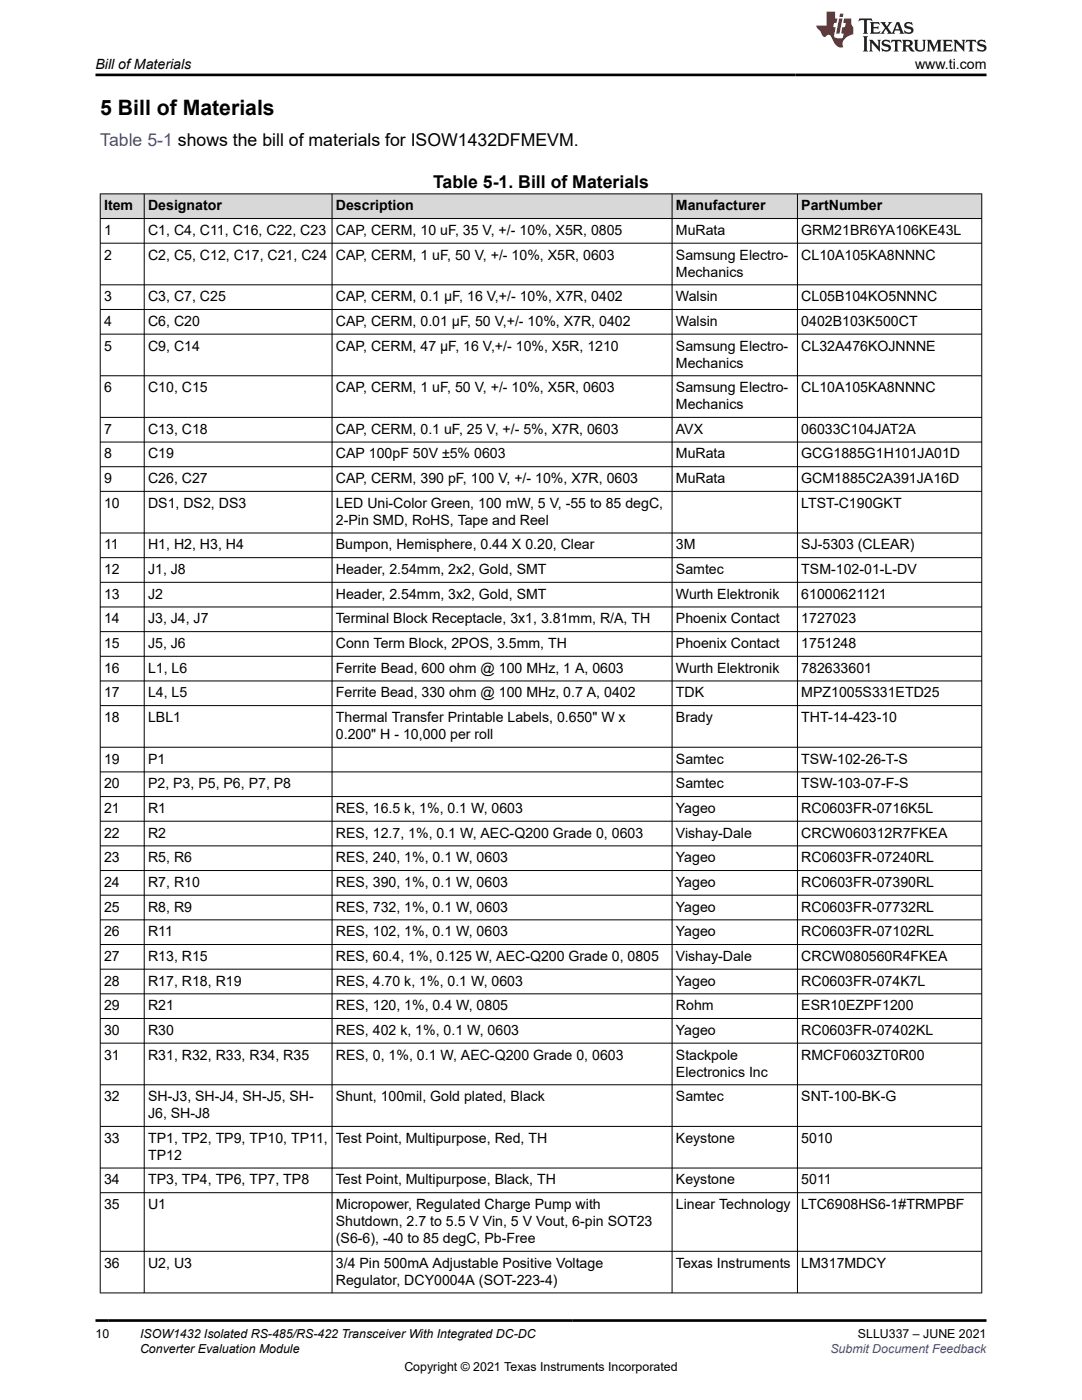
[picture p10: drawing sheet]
<svg xmlns="http://www.w3.org/2000/svg" width="216mm" height="279mm" viewBox="0 0 216 279" stroke-linecap="round" stroke-linejoin="round" font-family="sans-serif">
<defs><g id="words">
<text font-size="4.2" x="20" y="22.9">5 Bill of Materials</text>
<text font-size="3.5" fill="#00f" x="20" y="29.1">Table 5-1 shows the bill of materials for ISOW1432DFMEVM.</text>
<text font-size="3.5" x="86.4" y="37.5">Table 5-1. Bill of Materials</text>
<g font-size="2.8">
<text x="19" y="13.8">Bill of Materials</text>
<text x="182.6" y="13.8">www.ti.com</text>
<text x="20.8" y="42">Item</text>
<text x="29.5" y="42">Designator</text>
<text x="67" y="42">Description</text>
<text x="134.9" y="42">Manufacturer</text>
<text x="159.9" y="42">PartNumber</text>
<text x="20.8" y="46.9">1</text>
<text x="29.5" y="46.9">C1, C4, C11, C16, C22, C23</text>
<text x="67" y="46.9">CAP, CERM, 10 uF, 35 V, +/- 10%, X5R, 0805</text>
<text x="134.9" y="46.9">MuRata</text>
<text x="159.9" y="46.9">GRM21BR6YA106KE43L</text>
<text x="20.8" y="51.8">2</text>
<text x="29.5" y="51.8">C2, C5, C12, C17, C21, C24</text>
<text x="67" y="51.8">CAP, CERM, 1 uF, 50 V, +/- 10%, X5R, 0603</text>
<text x="134.9" y="51.8">Samsung Electro-</text>
<text x="159.9" y="51.8">CL10A105KA8NNNC</text>
<text x="134.9" y="55.2">Mechanics</text>
<text x="20.8" y="60.1">3</text>
<text x="20.8" y="65">4</text>
<text x="29.5" y="60.1">C3, C7, C25</text>
<text x="29.5" y="65">C6, C20</text>
<text x="67" y="60.1">CAP, CERM, 0.1 µF, 16 V,+/- 10%, X7R, 0402</text>
<text x="67" y="65">CAP, CERM, 0.01 µF, 50 V,+/- 10%, X7R, 0402</text>
<text x="134.9" y="60.1">Walsin</text>
<text x="134.9" y="65">Walsin</text>
<text x="159.9" y="60.1">CL05B104KO5NNNC</text>
<text x="159.9" y="65">0402B103K500CT</text>
<text x="20.8" y="70">5</text>
<text x="29.5" y="70">C9, C14</text>
<text x="67" y="70">CAP, CERM, 47 µF, 16 V,+/- 10%, X5R, 1210</text>
<text x="134.9" y="70">Samsung Electro-</text>
<text x="159.9" y="70">CL32A476KOJNNNE</text>
<text x="134.9" y="73.3">Mechanics</text>
<text x="20.8" y="78.3">6</text>
<text x="29.5" y="78.3">C10, C15</text>
<text x="67" y="78.3">CAP, CERM, 1 uF, 50 V, +/- 10%, X5R, 0603</text>
<text x="134.9" y="78.3">Samsung Electro-</text>
<text x="134.9" y="81.7">Mechanics</text>
<text x="159.9" y="78.3">CL10A105KA8NNNC</text>
<text x="20.8" y="86.6">7</text>
<text x="29.5" y="86.6">C13, C18</text>
<text x="67" y="86.6">CAP, CERM, 0.1 uF, 25 V, +/- 5%, X7R, 0603</text>
<text x="134.9" y="86.6">AVX</text>
<text x="159.9" y="86.6">06033C104JAT2A</text>
<text x="20.8" y="91.5">8</text>
<text x="29.5" y="91.5">C19</text>
<text x="67" y="91.5">CAP 100pF 50V ±5% 0603</text>
<text x="134.9" y="91.5">MuRata</text>
<text x="159.9" y="91.5">GCG1885G1H101JA01D</text>
<text x="20.8" y="96.4">9</text>
<text x="20.8" y="101.3">10</text>
<text x="29.5" y="96.4">C26, C27</text>
<text x="29.5" y="101.3">DS1, DS2, DS3</text>
<text x="67" y="96.4">CAP, CERM, 390 pF, 100 V, +/- 10%, X7R, 0603</text>
<text x="67" y="101.3">LED Uni-Color Green, 100 mW, 5 V, -55 to 85 degC,</text>
<text x="134.9" y="96.4">MuRata</text>
<text x="159.9" y="96.4">GCM1885C2A391JA16D</text>
<text x="159.9" y="101.3">LTST-C190GKT</text>
<text x="67" y="104.7">2-Pin SMD, RoHS, Tape and Reel</text>
<text x="20.8" y="109.6">11</text>
<text x="29.5" y="109.6">H1, H2, H3, H4</text>
<text x="67" y="109.6">Bumpon, Hemisphere, 0.44 X 0.20, Clear</text>
<text x="134.9" y="109.6">3M</text>
<text x="159.9" y="109.6">SJ-5303 (CLEAR)</text>
<text x="20.8" y="114.6">12</text>
<text x="20.8" y="119.5">13</text>
<text x="29.5" y="114.6">J1, J8</text>
<text x="29.5" y="119.5">J2</text>
<text x="67" y="114.6">Header, 2.54mm, 2x2, Gold, SMT</text>
<text x="67" y="119.5">Header, 2.54mm, 3x2, Gold, SMT</text>
<text x="134.9" y="114.6">Samtec</text>
<text x="134.9" y="119.5">Wurth Elektronik</text>
<text x="159.9" y="114.6">TSM-102-01-L-DV</text>
<text x="159.9" y="119.5">61000621121</text>
<text x="20.8" y="124.4">14</text>
<text x="29.5" y="124.4">J3, J4, J7</text>
<text x="67" y="124.4">Terminal Block Receptacle, 3x1, 3.81mm, R/A, TH</text>
<text x="134.9" y="124.4">Phoenix Contact</text>
<text x="159.9" y="124.4">1727023</text>
<text x="20.8" y="129.3">15</text>
<text x="29.5" y="129.3">J5, J6</text>
<text x="67" y="129.3">Conn Term Block, 2POS, 3.5mm, TH</text>
<text x="134.9" y="129.3">Phoenix Contact</text>
<text x="159.9" y="129.3">1751248</text>
<text x="20.8" y="134.3">16</text>
<text x="29.5" y="134.3">L1, L6</text>
<text x="67" y="134.3">Ferrite Bead, 600 ohm @ 100 MHz, 1 A, 0603</text>
<text x="134.9" y="134.3">Wurth Elektronik</text>
<text x="159.9" y="134.3">782633601</text>
<text x="20.8" y="139.2">17</text>
<text x="29.5" y="139.2">L4, L5</text>
<text x="67" y="139.2">Ferrite Bead, 330 ohm @ 100 MHz, 0.7 A, 0402</text>
<text x="134.9" y="139.2">TDK</text>
<text x="159.9" y="139.2">MPZ1005S331ETD25</text>
<text x="20.8" y="144.1">18</text>
<text x="29.5" y="144.1">LBL1</text>
<text x="67" y="144.1">Thermal Transfer Printable Labels, 0.650&quot; W x</text>
<text x="67" y="147.5">0.200&quot; H - 10,000 per roll</text>
<text x="134.9" y="144.1">Brady</text>
<text x="159.9" y="144.1">THT-14-423-10</text>
<text x="20.8" y="152.4">19</text>
<text x="29.5" y="152.4">P1</text>
<text x="134.9" y="152.4">Samtec</text>
<text x="159.9" y="152.4">TSW-102-26-T-S</text>
<text x="20.8" y="157.3">20</text>
<text x="29.5" y="157.3">P2, P3, P5, P6, P7, P8</text>
<text x="134.9" y="157.3">Samtec</text>
<text x="159.9" y="157.3">TSW-103-07-F-S</text>
<text x="20.8" y="162.2">21</text>
<text x="20.8" y="167.2">22</text>
<text x="29.5" y="162.2">R1</text>
<text x="29.5" y="167.2">R2</text>
<text x="67" y="162.2">RES, 16.5 k, 1%, 0.1 W, 0603</text>
<text x="67" y="167.2">RES, 12.7, 1%, 0.1 W, AEC-Q200 Grade 0, 0603</text>
<text x="134.9" y="162.2">Yageo</text>
<text x="134.9" y="167.2">Vishay-Dale</text>
<text x="159.9" y="162.2">RC0603FR-0716K5L</text>
<text x="159.9" y="167.2">CRCW060312R7FKEA</text>
<text x="20.8" y="172.1">23</text>
<text x="29.5" y="172.1">R5, R6</text>
<text x="67" y="172.1">RES, 240, 1%, 0.1 W, 0603</text>
<text x="134.9" y="172.1">Yageo</text>
<text x="159.9" y="172.1">RC0603FR-07240RL</text>
<text x="20.8" y="177">24</text>
<text x="29.5" y="177">R7, R10</text>
<text x="67" y="177">RES, 390, 1%, 0.1 W, 0603</text>
<text x="134.9" y="177">Yageo</text>
<text x="159.9" y="177">RC0603FR-07390RL</text>
<text x="20.8" y="181.9">25</text>
<text x="29.5" y="181.9">R8, R9</text>
<text x="67" y="181.9">RES, 732, 1%, 0.1 W, 0603</text>
<text x="134.9" y="181.9">Yageo</text>
<text x="159.9" y="181.9">RC0603FR-07732RL</text>
<text x="20.8" y="186.9">26</text>
<text x="20.8" y="191.8">27</text>
<text x="29.5" y="186.9">R11</text>
<text x="29.5" y="191.8">R13, R15</text>
<text x="67" y="186.9">RES, 102, 1%, 0.1 W, 0603</text>
<text x="67" y="191.8">RES, 60.4, 1%, 0.125 W, AEC-Q200 Grade 0, 0805</text>
<text x="134.9" y="186.9">Yageo</text>
<text x="134.9" y="191.8">Vishay-Dale</text>
<text x="159.9" y="186.9">RC0603FR-07102RL</text>
<text x="159.9" y="191.8">CRCW080560R4FKEA</text>
<text x="20.8" y="196.7">28</text>
<text x="29.5" y="196.7">R17, R18, R19</text>
<text x="67" y="196.7">RES, 4.70 k, 1%, 0.1 W, 0603</text>
<text x="134.9" y="196.7">Yageo</text>
<text x="159.9" y="196.7">RC0603FR-074K7L</text>
<text x="20.8" y="201.6">29</text>
<text x="29.5" y="201.6">R21</text>
<text x="67" y="201.6">RES, 120, 1%, 0.4 W, 0805</text>
<text x="134.9" y="201.6">Rohm</text>
<text x="159.9" y="201.6">ESR10EZPF1200</text>
<text x="20.8" y="206.5">30</text>
<text x="29.5" y="206.5">R30</text>
<text x="67" y="206.5">RES, 402 k, 1%, 0.1 W, 0603</text>
<text x="134.9" y="206.5">Yageo</text>
<text x="159.9" y="206.5">RC0603FR-07402KL</text>
<text x="20.8" y="211.5">31</text>
<text x="29.5" y="211.5">R31, R32, R33, R34, R35</text>
<text x="67" y="211.5">RES, 0, 1%, 0.1 W, AEC-Q200 Grade 0, 0603</text>
<text x="134.9" y="211.5">Stackpole</text>
<text x="134.9" y="214.8">Electronics Inc</text>
<text x="159.9" y="211.5">RMCF0603ZT0R00</text>
<text x="20.8" y="219.8">32</text>
<text x="29.5" y="219.8">SH-J3, SH-J4, SH-J5, SH-</text>
<text x="67" y="219.8">Shunt, 100mil, Gold plated, Black</text>
<text x="134.9" y="219.8">Samtec</text>
<text x="159.9" y="219.8">SNT-100-BK-G</text>
<text x="29.5" y="223.2">J6, SH-J8</text>
<text x="20.8" y="228.1">33</text>
<text x="29.5" y="228.1">TP1, TP2, TP9, TP10, TP11,</text>
<text x="29.5" y="231.5">TP12</text>
<text x="67" y="228.1">Test Point, Multipurpose, Red, TH</text>
<text x="134.9" y="228.1">Keystone</text>
<text x="159.9" y="228.1">5010</text>
<text x="20.8" y="236.4">34</text>
<text x="29.5" y="236.4">TP3, TP4, TP6, TP7, TP8</text>
<text x="67" y="236.4">Test Point, Multipurpose, Black, TH</text>
<text x="134.9" y="236.4">Keystone</text>
<text x="159.9" y="236.4">5011</text>
<text x="20.8" y="241.3">35</text>
<text x="29.5" y="241.3">U1</text>
<text x="67" y="241.3">Micropower, Regulated Charge Pump with</text>
<text x="67" y="244.7">Shutdown, 2.7 to 5.5 V Vin, 5 V Vout, 6-pin SOT23</text>
<text x="134.9" y="241.3">Linear Technology</text>
<text x="159.9" y="241.3">LTC6908HS6-1#TRMPBF</text>
<text x="67" y="248.1">(S6-6), -40 to 85 degC, Pb-Free</text>
<text x="20.8" y="253">36</text>
<text x="29.5" y="253">U2, U3</text>
<text x="67" y="253">3/4 Pin 500mA Adjustable Positive Voltage</text>
<text x="67" y="256.4">Regulator, DCY0004A (SOT-223-4)</text>
<text x="134.9" y="253">Texas Instruments</text>
<text x="159.9" y="253">LM317MDCY</text>
</g>
<g font-size="2.5">
<text x="19" y="267.1">10</text>
<text x="27.9" y="267.1">ISOW1432 Isolated RS-485/RS-422 Transceiver With Integrated DC-DC</text>
<text x="171.2" y="267.1">SLLU337 – JUNE 2021</text>
<text x="27.9" y="270">Converter Evaluation Module</text>
<text x="80.7" y="273.5">Copyright © 2021 Texas Instruments Incorporated</text>
</g>
<text font-size="2.5" fill="#00f" x="165.7" y="270">Submit Document Feedback</text>
</g></defs>
<g fill="#d8d8d8">
<path d="M20 38.7h175.9v4.9h-175.9z" fill-rule="evenodd"/>
<path d="M20.1 38.8h8.6v4.8h-8.6z" fill-rule="evenodd"/>
<path d="M28.8 38.8h37.4v4.8h-37.4z" fill-rule="evenodd"/>
<path d="M66.3 38.8h67.7v4.8h-67.7z" fill-rule="evenodd"/>
<path d="M134.2 38.8h24.9v4.8h-24.9z" fill-rule="evenodd"/>
<path d="M159.2 38.8h36.6v4.8h-36.6z" fill-rule="evenodd"/>
</g>
<g fill="none" stroke="#000" stroke-width=".2">
<path d="M19.9 38.7h176.1M20 38.6v219.5M28.8 38.6v219.5M66.3 38.6v219.5M134.1 38.6v219.5M159.1 38.6v219.5M195.9 38.6v219.5M19.9 43.6h176.1M19.9 48.5h176.1M19.9 56.8h176.1M19.9 61.8h176.1M19.9 66.7h176.1"/>
<path d="M19.9 75h176.1M19.9 83.3h176.1M19.9 88.2h176.1M19.9 93.1h176.1M19.9 98.1h176.1M19.9 106.4h176.1M19.9 111.3h176.1M19.9 116.2h176.1M19.9 121.1h176.1M19.9 126.1h176.1M19.9 131h176.1M19.9 135.9h176.1"/>
<path d="M19.9 140.8h176.1M19.9 149.1h176.1M19.9 154h176.1M19.9 159h176.1M19.9 163.9h176.1M19.9 168.8h176.1M19.9 173.7h176.1M19.9 178.7h176.1M19.9 183.6h176.1M19.9 188.5h176.1M19.9 193.4h176.1M19.9 198.3h176.1"/>
<path d="M19.9 203.3h176.1M19.9 208.2h176.1M19.9 216.5h176.1M19.9 224.8h176.1M19.9 233.1h176.1M19.9 238h176.1M19.9 249.7h176.1M19.9 258h176.1"/>
</g>
<path d="M171.5 3.7l-.2 .6 .5-.3h.6v.2v2.2l-.2 .3h1l-.2-.3v-2.2v-.2h.5l.5 .3-.1-.6zM173.6 4.4l.2 .4v1.6l-.2 .3h1.9l.1-.6a1.08 1.08 0 0 1-1.3 .2v-.6h.6l.4 .1v-.6l-.4 .2h-.6v-.6l.2-.1a1 1 0 0 1 1 .3l-.1-.6zM175.7 4.4l.9 1.2-1 1.1h.9l-.2-.2 .5-.7 .4 .7-.2 .2h1.6l-.2-.2 .2-.4h.9l.1 .4-.1 .2h.9l-.2-.3-.8-2h-.5l-.9 2.2-.9-1.1 .9-1.1h-.8l.2 .2-.4 .7-.4-.7 .2-.2zM179 4.8l.4 1h-.7zM180.7 4.6a.65 .65 0 0 0-.2 .7 .65 .65 0 0 0 .6 .4l.6 .2 .1 .2a.79 .79 0 0 1-.7 .4 .79 .79 0 0 1-.7-.5l.1 .7 .2-.1a.93 .93 0 0 0 1.1 .1 .93 .93 0 0 0 .4-.9 1.46 1.46 0 0 0-1.2-.6l-.1-.4a1.09 1.09 0 0 1 1.2 .2l-.2-.6-.1 .1-.5-.1zM172.2 7.2l.2 .4v2.3l-.2 .4h1l-.2-.4v-2.3l.2-.4zM173.4 7.9l.2 .4v1.6l-.2 .4h.8l-.3-.4 .1-1.4 1.6 1.8v-2l.2-.4h-.7l.1 .3 .1 1.1-1.2-1.4zM176.2 8.1a.65 .65 0 0 0-.2 .7 .65 .65 0 0 0 .6 .4l.6 .2 .1 .3a.79 .79 0 0 1-.7 .3 .79 .79 0 0 1-.7-.5l.1 .8 .2-.1a.93 .93 0 0 0 1.1 0 .93 .93 0 0 0 .4-.9 1.46 1.46 0 0 0-1.2-.6l-.1-.4a1.09 1.09 0 0 1 1.2 .2l-.1-.6-.2 .1-.5-.1zM177.9 7.9l-.1 .7a.63 .63 0 0 1 .8-.4v1.7l-.3 .4h1l-.2-.4v-1.7a.66 .66 0 0 1 .8 .4l-.1-.7zM180 7.9l.2 .4v1.6l-.2 .4h1l-.2-.2-.1-.8 .5 .1 .1 .1a.79 .79 0 0 0 1.2 .7l-1-1a.61 .61 0 0 0 .6-.6 .61 .61 0 0 0-.5-.6zM180.8 8.3l.1-.1a.47 .47 0 0 1 .5 .1 .47 .47 0 0 1 .1 .5l-.1 .2h-.7zM182.3 7.9l.2 .3a2.27 2.27 0 0 0 .4 1.9 1.04 1.04 0 0 0 1.7-.6v-1.3l.2-.3h-.8l.2 .4v1.2a.6 .6 0 0 1-.6 .5 .6 .6 0 0 1-.6-.5v-1.2l.3-.4zM184.9 7.9l.2 .4v1.6l-.2 .4h.8l-.3-.4v-1.5l.9 1.9 .9-1.9v1.5l-.3 .4h1l-.2-.4v-1.6l.2-.4h-.8l-.7 1.6-.6-1.6zM188.1 7.9l.2 .4v1.6l-.2 .4h1.9l.1-.6a1.09 1.09 0 0 1-1.3 .1v-.6h.6l.4 .2v-.7l-.4 .2h-.6v-.5l.2-.2a1.01 1.01 0 0 1 1 .3l-.1-.6zM190.2 7.9l.3 .4v1.6l-.3 .4h.8l-.2-.4v-1.4l1.6 1.8v-2l.2-.4h-.7l.2 .3v1.1l-1.2-1.4zM192.8 7.9l-.1 .7a.63 .63 0 0 1 .8-.4v1.7l-.3 .4h1l-.2-.4v-1.7a.66 .66 0 0 1 .8 .4l-.1-.7zM195.2 8.1a.65 .65 0 0 0-.2 .7 .65 .65 0 0 0 .6 .4l.6 .2 .2 .3a.79 .79 0 0 1-.7 .3 .79 .79 0 0 1-.7-.5l.1 .8 .2-.1a.93 .93 0 0 0 1 0 .93 .93 0 0 0 .5-.9 1.46 1.46 0 0 0-1.3-.6v-.4a1.09 1.09 0 0 1 1.2 .2l-.2-.6-.2 .1-.5-.1z" fill="#231f20"/>
<path d="M164.9 2.3v2.8h-2l.1 .4 .8 .9a.95 .95 0 0 0 1 .9 .59 .59 0 0 1 .5-.3 .59 .59 0 0 1 .5 .3l.4 .8a1.59 1.59 0 0 0 2.1 1.3 1.61 1.61 0 0 1 1-2.2l1-.4-.1-1.4a1.59 1.59 0 0 1-.3-1.7h-1.5l-.2 .9h.6l-.2 .8h-.5l-.2 1v.3h.4l-.1 .9h-.7a.73 .73 0 0 1-1-.6l.3-1.6h-.5l.1-.8h.5l.2-.9h-.5v-1.4zM167.4 3.7l-.6 3h.7l.6-3zM167.6 2.7l-.1 .7h.7l.1-.7z" fill="#ed1c24"/>
<path d="M19 15h177.8M19 263.5h177.8" fill="none" stroke="#000" stroke-width=".53"/>
<use href="#words"/>
</svg>
